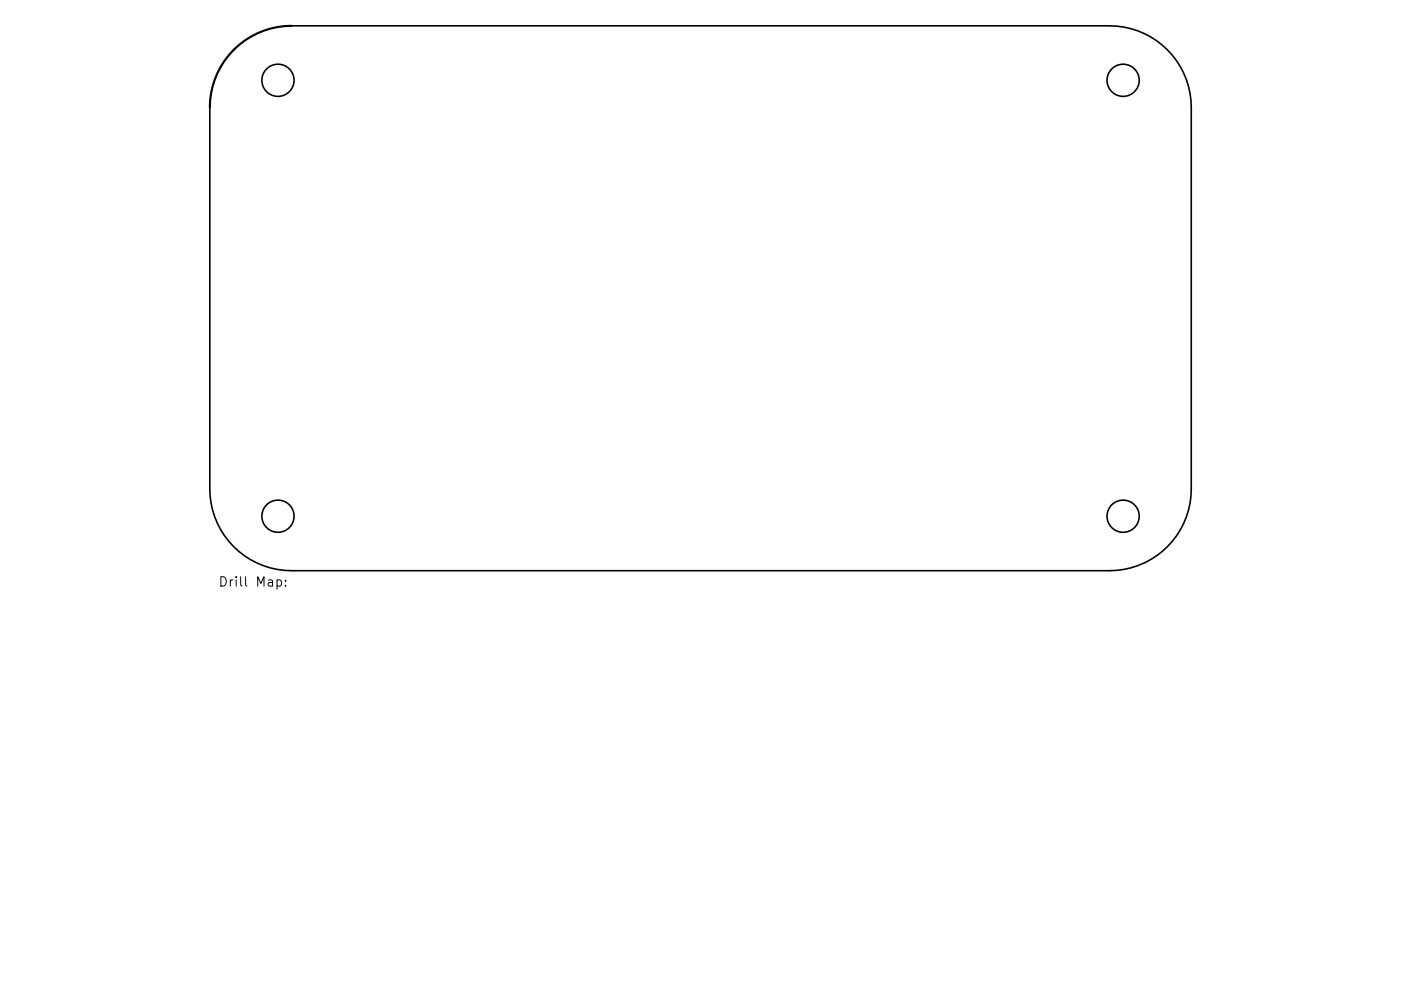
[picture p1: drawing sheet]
<svg xmlns="http://www.w3.org/2000/svg" width="297mm" height="210mm" viewBox="0 0 297 210" stroke-linecap="round" stroke-linejoin="round" font-family="sans-serif">
<defs><g id="words">
<text font-size="2.8" x="46.3" y="124.5">Drill Map:</text>
</g></defs>
<g fill="none" stroke="#000" stroke-width=".34">
<path d="M61.8 5.5h173.4a17.3 17.3 0 0 1 17.4 17.3v80.9a17.3 17.3 0 0 1-17.4 17.4h-173.4a17.3 17.3 0 0 1-17.3-17.4v-80.9"/>
<circle cx="58.9" cy="17" r="3.4"/>
<circle cx="238.1" cy="17" r="3.4"/>
<circle cx="58.9" cy="109.5" r="3.4"/>
<circle cx="238.1" cy="109.5" r="3.4"/>
</g>
<path d="M61.8 5.5a17.3 17.3 0 0 0-17.3 17.3" fill="none" stroke="#000" stroke-width=".46"/>
<path d="M58.7 123.1l.6-.1 .4 .4v.6l-.2 .3h-.8M60.5 124.2v.2M60.5 123.1v.2" fill="none" stroke="#000" stroke-width=".21"/>
<use href="#words"/>
</svg>
